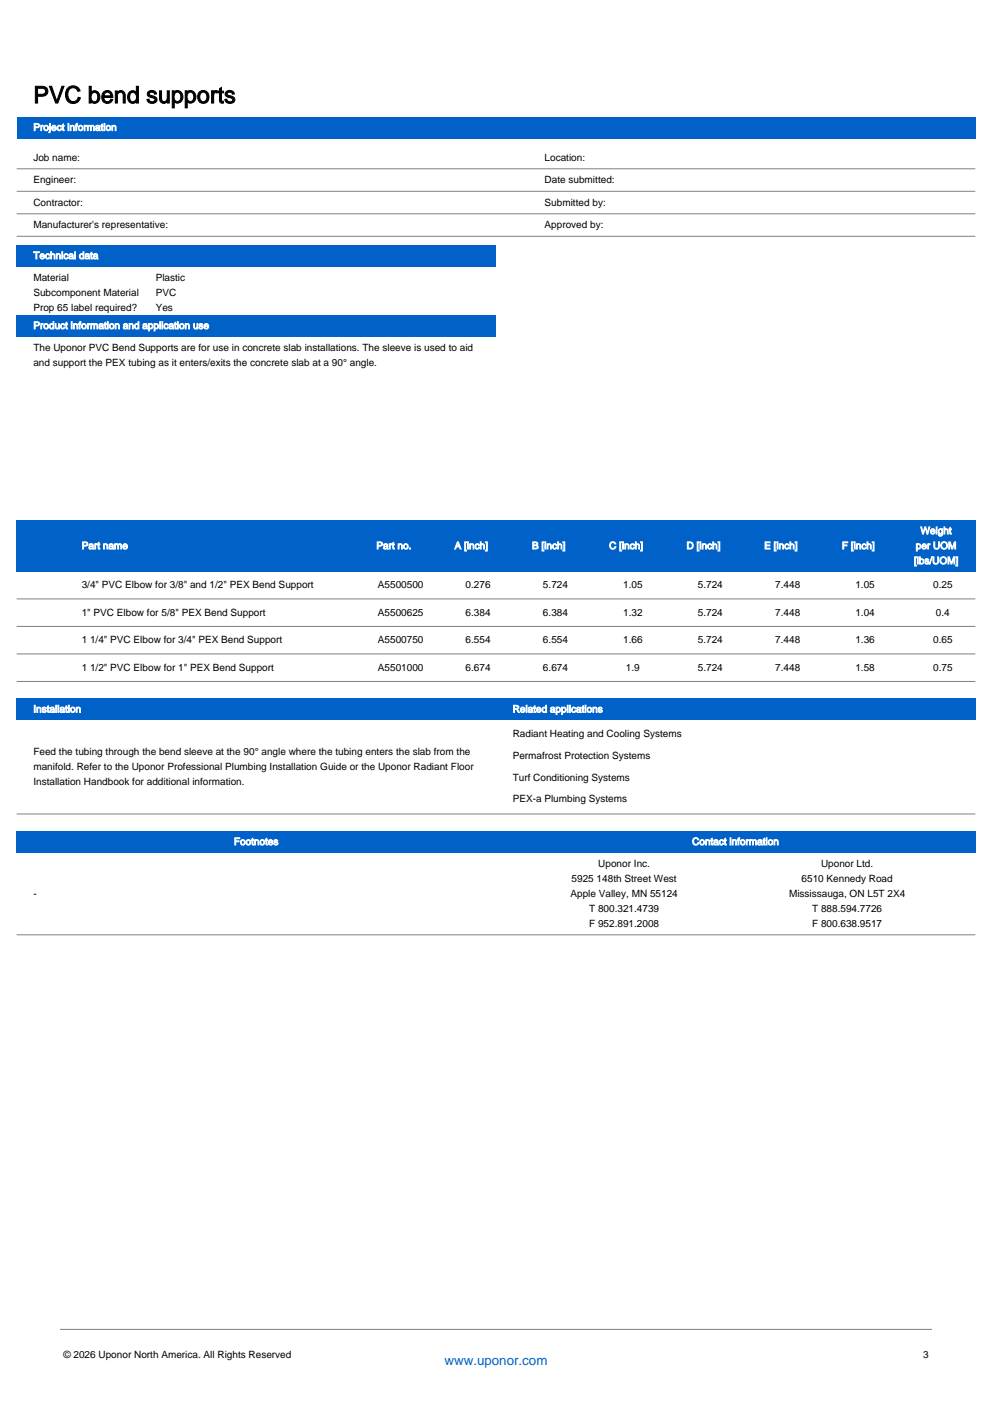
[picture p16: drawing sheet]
<svg xmlns="http://www.w3.org/2000/svg" width="210mm" height="297mm" viewBox="0 0 210 297" stroke-linecap="round" stroke-linejoin="round" font-family="sans-serif">
<defs><g id="words">
<text font-size="4.9" x="7.1" y="21.8">PVC bend supports</text>
<text font-size="2.8" fill="#0062c8" x="94.1" y="288.7">www.uponor.com</text>
<g font-size="2.1" fill="#fff">
<text x="7.1" y="27.6">Project information</text>
<text x="7.1" y="54.8">Technical data</text>
<text x="7.1" y="69.6">Product information and application use</text>
<text x="194.8" y="113">Weight</text>
<text x="17.3" y="116.2">Part name</text>
<text x="79.6" y="116.2">Part no.</text>
<text x="96.2" y="116.2">A [inch]</text>
<text x="112.6" y="116.2">B [inch]</text>
<text x="128.9" y="116.2">C [inch]</text>
<text x="145.3" y="116.2">D [inch]</text>
<text x="161.7" y="116.2">E [inch]</text>
<text x="178.1" y="116.2">F [inch]</text>
<text x="193.4" y="119.3">[lbs/UOM]</text>
<text x="193.8" y="116.2">per UOM</text>
<text x="7.1" y="150.7">Installation</text>
<text x="108.5" y="150.7">Related applications</text>
<text x="49.5" y="178.8">Footnotes</text>
<text x="146.5" y="178.8">Contact information</text>
</g>
<g font-size="2.1">
<text x="7.1" y="34">Job name:</text>
<text x="115.2" y="34">Location:</text>
<text x="7.1" y="38.7">Engineer:</text>
<text x="115.2" y="38.7">Date submitted:</text>
<text x="7.1" y="43.5">Contractor:</text>
<text x="115.2" y="43.5">Submitted by:</text>
<text x="7.1" y="48.3">Manufacturer's representative:</text>
<text x="115.2" y="48.3">Approved by:</text>
<text x="7.1" y="59.4">Material</text>
<text x="32.9" y="59.4">Plastic</text>
<text x="7.1" y="62.5">Subcomponent Material</text>
<text x="7.1" y="65.7">Prop 65 label required?</text>
<text x="32.9" y="62.5">PVC</text>
<text x="32.9" y="65.7">Yes</text>
<text x="7.1" y="74.2">The Uponor PVC Bend Supports are for use in concrete slab installations. The sleeve is used to aid</text>
<text x="7.1" y="77.3">and support the PEX tubing as it enters/exits the concrete slab at a 90° angle.</text>
<text x="17.3" y="124.4">3/4&quot; PVC Elbow for 3/8&quot; and 1/2&quot; PEX Bend Support</text>
<text x="80" y="124.4">A5500500</text>
<text x="98.5" y="124.4">0.276</text>
<text x="114.9" y="124.4">5.724</text>
<text x="131.9" y="124.4">1.05</text>
<text x="147.7" y="124.4">5.724</text>
<text x="164" y="124.4">7.448</text>
<text x="181" y="124.4">1.05</text>
<text x="197.5" y="124.4">0.25</text>
<text x="17.3" y="130.3">1&quot; PVC Elbow for 5/8&quot; PEX Bend Support</text>
<text x="80" y="130.3">A5500625</text>
<text x="98.5" y="130.3">6.384</text>
<text x="114.9" y="130.3">6.384</text>
<text x="131.9" y="130.3">1.32</text>
<text x="147.7" y="130.3">5.724</text>
<text x="164" y="130.3">7.448</text>
<text x="181" y="130.3">1.04</text>
<text x="198" y="130.3">0.4</text>
<text x="17.3" y="136.1">1 1/4&quot; PVC Elbow for 3/4&quot; PEX Bend Support</text>
<text x="80" y="136.1">A5500750</text>
<text x="98.5" y="136.1">6.554</text>
<text x="114.9" y="136.1">6.554</text>
<text x="131.9" y="136.1">1.66</text>
<text x="147.7" y="136.1">5.724</text>
<text x="164" y="136.1">7.448</text>
<text x="181" y="136.1">1.36</text>
<text x="197.5" y="136.1">0.65</text>
<text x="17.3" y="141.9">1 1/2&quot; PVC Elbow for 1&quot; PEX Bend Support</text>
<text x="80" y="141.9">A5501000</text>
<text x="98.5" y="141.9">6.674</text>
<text x="114.9" y="141.9">6.674</text>
<text x="132.5" y="141.9">1.9</text>
<text x="147.7" y="141.9">5.724</text>
<text x="164" y="141.9">7.448</text>
<text x="181" y="141.9">1.58</text>
<text x="197.5" y="141.9">0.75</text>
<text x="7.1" y="159.7">Feed the tubing through the bend sleeve at the 90° angle where the tubing enters the slab from the</text>
<text x="108.5" y="156">Radiant Heating and Cooling Systems</text>
<text x="108.5" y="160.6">Permafrost Protection Systems</text>
<text x="7.1" y="162.9">manifold. Refer to the Uponor Professional Plumbing Installation Guide or the Uponor Radiant Floor</text>
<text x="7.1" y="166.1">Installation Handbook for additional information.</text>
<text x="108.5" y="165.2">Turf Conditioning Systems</text>
<text x="108.5" y="169.8">PEX-a Plumbing Systems</text>
<text x="126.6" y="183.4">Uponor Inc.</text>
<text x="173.7" y="183.4">Uponor Ltd.</text>
<text x="7.1" y="189.7">-</text>
<text x="120.7" y="189.7">Apple Valley, MN 55124</text>
<text x="121" y="186.5">5925 148th Street West</text>
<text x="167" y="189.7">Mississauga, ON L5T 2X4</text>
<text x="169.6" y="186.5">6510 Kennedy Road</text>
<text x="124.7" y="192.9">T 800.321.4739</text>
<text x="124.7" y="196">F 952.891.2008</text>
<text x="171.8" y="192.9">T 888.594.7726</text>
<text x="171.8" y="196">F 800.638.9517</text>
<text x="13.4" y="287.4">© 2026 Uponor North America. All Rights Reserved</text>
<text x="195.3" y="287.4">3</text>
</g>
</g></defs>
<path d="M3.5 24.7h202.9v4.6h-202.9z" fill="#0062c8"/>
<path d="M3.5 35.7h202.9M3.5 40.5h202.9M3.5 45.2h202.9M3.5 50h202.9" fill="none" stroke="#808080" stroke-width=".21"/>
<g fill="#0062c8">
<path d="M3.5 51.8h101.5v4.6h-101.5z"/>
<path d="M3.5 66.6h101.5v4.6h-101.5z"/>
<path d="M3.5 110.1h10.3v10.9h-10.3z"/>
<path d="M13.8 110.1h61.4v10.9h-61.4z"/>
<path d="M75.2 110.1h16.4v10.9h-16.4z"/>
<path d="M91.6 110.1h16.3v10.9h-16.3z"/>
<path d="M107.9 110.1h16.4v10.9h-16.4z"/>
<path d="M124.3 110.1h16.4v10.9h-16.4z"/>
<path d="M140.7 110.1h16.4v10.9h-16.4z"/>
<path d="M157.1 110.1h16.4v10.9h-16.4z"/>
<path d="M173.5 110.1h16.3v10.9h-16.3z"/>
<path d="M189.8 110.1h16.6v10.9h-16.6z"/>
</g>
<path d="M3.5 126.7h202.9M3.5 132.5h202.9M3.5 138.4h202.9M3.5 144.2h202.9" fill="none" stroke="#808080" stroke-width=".21"/>
<g fill="#0062c8">
<path d="M3.5 147.8h101.5v4.6h-101.5z"/>
<path d="M105 147.8h101.4v4.6h-101.4z"/>
</g>
<path d="M3.5 172.2h202.9" fill="none" stroke="#808080" stroke-width=".21"/>
<g fill="#0062c8">
<path d="M3.5 175.8h101.5v4.6h-101.5z"/>
<path d="M105 175.8h101.4v4.6h-101.4z"/>
</g>
<path d="M3.5 197.8h202.9M12.7 281.3h184.5" fill="none" stroke="#808080" stroke-width=".21"/>
<use href="#words"/>
</svg>
